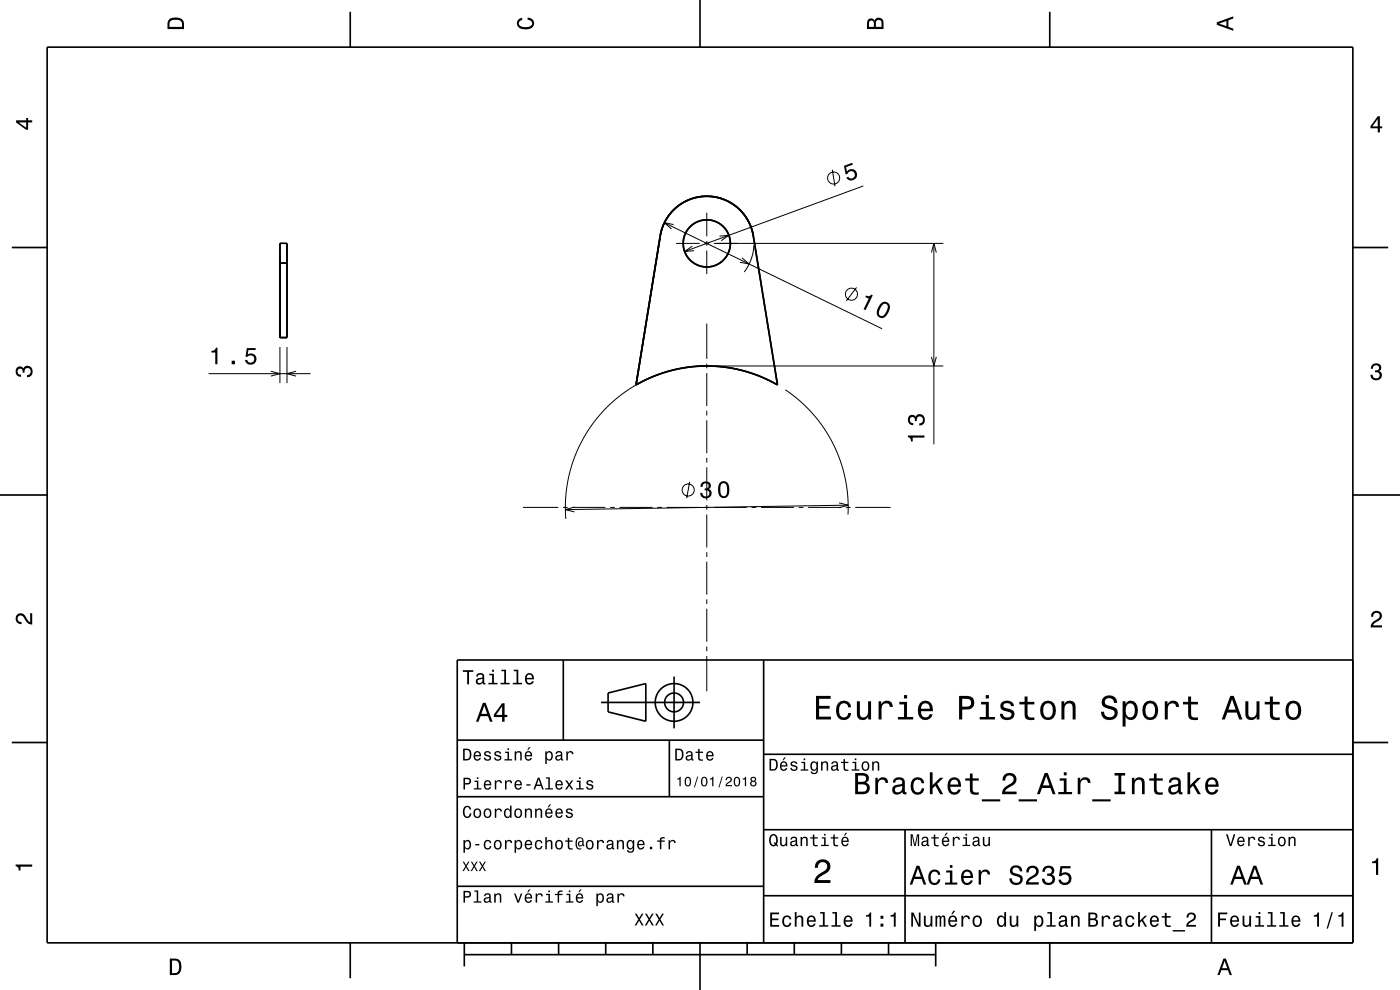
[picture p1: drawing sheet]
<svg xmlns="http://www.w3.org/2000/svg" width="297mm" height="210mm" viewBox="0 0 297 210" stroke-linecap="round" stroke-linejoin="round" font-family="sans-serif">
<g fill="none" stroke="#000" stroke-width=".21">
<path d="M176.6 36l.5 3.5M183.1 39.5l-37.9 13.9M140.9 47.3l46.2 22.4M142.9 47.6l-2-.3 1.6 1.3M143.4 51.6h5M146.9 52.2l-1.7 1.2 2-.2M149.4 51.6h1M149.9 45.1v5M149.9 51.1v1M149.9 53.1v5M151.4 51.6h48.7M152.6 50.1l2-.2-1.6 1.2"/>
<path d="M157.4 54.7l1.5 1.3-1.9-.4M159.9 52a10 10 0 0 1-2 5.7M197.6 53.6l.5-2 .5 2M198.1 51.6v42.7M44.2 79.3h21.7M57.4 78.7l2 .6-2 .5M59.4 73.6v7.7M60.9 73.6v7.7M62.8 78.7l-1.9 .6 1.9 .5M149.9 68.6v7.5M149.9 77.1v1M149.9 79.1v7"/>
<path d="M151.9 77.6h48.2M181.7 61l-2.2 2.8M197.6 75.7l.5 1.9 .5-1.9M149.9 87.1v1M149.9 89.1v7M149.9 97.1v1M149.9 99.1v7M163.2 80.7l-3.7-1.5-4.1-1.1-4.3-.4h-3.7l-4.2 .7-3.4 1-3.6 1.6-3.2 1.9-3.2 2.5-2.4 2.5-2.5 3.1-1.9 3.5-1.5 3.7-1 3.9-.5 4.2v3.8M166.6 82.7l3 2.2 3 3 2.1 2.8 2 3.5 1.5 3.4 1 3.6 .6 4 .1 4M110.9 107.6h7.5M119.4 107.6h1M121.4 107.6h7"/>
<path d="M121.9 107.6l-2 .5 2 .5M129.4 107.6h1M131.4 107.6h7M139.4 107.6h1M141.4 107.6h7M146.3 102.2l-.6 3.5M149.4 107.6h1M149.9 107.1v1M149.9 109.1v7M149.9 117.1v1M149.9 119.1v7M151.4 107.6h7"/>
<path d="M159.4 107.6h1M161.4 107.6h7M169.4 107.6h1M171.4 107.6h7M178 106.7l1.9 .5-1.9 .5M179.4 107.6h1M179.9 107.2l-60 .9M181.4 107.6h7.5M149.9 127.1v1M149.9 129.1v7M149.9 137.1v1M149.9 139.1v7.5"/>
<circle cx="176.9" cy="37.8" r="1.28"/>
<circle cx="180.6" cy="62.4" r="1.28"/>
<circle cx="146" cy="103.9" r="1.28"/>
</g>
<g fill="none" stroke="#000" stroke-width=".35">
<path d="M10 10h277v190h-277zM74.3 2.5v7.5M148.5 0v10M222.7 2.5v7.5M2.5 52.5h7.5M59.4 55.8h1.5M59.4 51.6h1.5v20h-1.5zM142.8 44.6a10 10 0 0 1 17 5.4l5.1 31.6-3.6-1.7-3.5-1.2-4-.8-3.4-.3-4 .2-3.7 .7-4.1 1.3-3.7 1.8 5.2-31.6a10 10 0 0 1 2.7-5.4zM287 52.5h7.5M0 105h10M287 105h10M119.5 140v17"/>
<path d="M162 140v60M287 140h-190v60M2.5 157.5h7.5M97 157h65M127.5 149h21M129 147l8-2v8l-8-2zM142 157v12M143 143.5v11M287 157.5h7.5M97 169h65M162 176h125M162 160h125"/>
<path d="M192 176v24M257 176v24M97 188h65M162 190h125M74.3 200v7.5M98.5 202.5h100M98.5 200v5M108.5 200v2.5M118.5 200v2.5M128.5 200v2.5M138.5 200v2.5M148.5 200v10"/>
<path d="M158.5 200v2.5M168.5 200v2.5M178.5 200v2.5M188.5 200v2.5M198.5 200v5M222.7 200v7.5"/>
<circle cx="149.9" cy="51.6" r="5"/>
<circle cx="143" cy="149" r="2"/>
<circle cx="143" cy="149" r="4"/>
</g>
<g fill="#000">
<path d="M36 4a2.18 2.18 0 0 0-.5 2.2h3.5v-1.2a1.43 1.43 0 0 0-1.7-1.3zM36.3 4.4a2.15 2.15 0 0 1 2.2 .3l.1 1h-2.6v-1z" fill-rule="evenodd"/>
<path d="M109.9 4.2l.9-.4v.4a.7 .7 0 0 0-.7 .5 .7 .7 0 0 0 .3 .8 1.7 1.7 0 0 0 2.5-.5 .9 .9 0 0 0-1-.8v-.5a1.24 1.24 0 0 1 1.4 1.1 1.24 1.24 0 0 1-1 1.4 2.22 2.22 0 0 1-2.5-.7l-.2-.5z" fill-rule="evenodd"/>
<path d="M184.2 4.2l-.3 .7v1.3h3.5v-1.3a.98 .98 0 0 0-.7-1.1 .98 .98 0 0 0-1.2 .6 .84 .84 0 0 0-1.3-.2zM184.5 4.5a.54 .54 0 0 1 .6-.1 .54 .54 0 0 1 .3 .6v.7h-1zM185.9 4.4a.62 .62 0 0 1 .8-.1 .62 .62 0 0 1 .3 .6v.8h-1.2z" fill-rule="evenodd"/>
<path d="M258.1 4.7v.6l3.5 1.2v-.4l-1-.4v-1.4l1-.4v-.4zM258.6 5l1.6-.5v1z" fill-rule="evenodd"/>
<path d="M3.4 25.5v.5l2.1 1.5h.5v-1.5h.8v-.5h-.8v-.5h-.4v.5zM4 26h1.6v1.1z" fill-rule="evenodd"/>
<path d="M179 35.2l1.8-.7 .1 .4-1.4 .6 .2 .9a1.21 1.21 0 0 1 1.8-.1 1.21 1.21 0 0 1-.2 1.8 1.21 1.21 0 0 1-1.8-.4l.5-.2a.8 .8 0 0 0 1.2-.1 .8 .8 0 0 0-.3-1.2 .8 .8 0 0 0-1.1 .7l-.4 .1z" fill-rule="evenodd"/>
<path d="M292.3 24.7l-1.6 2.1v.4h1.6v.9h.4v-.9h.5v-.4h-.5v-2.1zM292.3 25.2v1.6h-1.1z" fill-rule="evenodd"/>
<path d="M44.9 74.4v.4h.8v2.5h.4v-3.6h-.3a.78 .78 0 0 1-.9 .7zM49.1 76.5v.8h.7v-.8zM52.4 73.8l-.3 1.9h.4a.79 .79 0 0 1 1.1-.2 .79 .79 0 0 1 .1 1.2 .79 .79 0 0 1-1.2-.1v-.2h-.5a1.21 1.21 0 0 0 1.5 1 1.21 1.21 0 0 0 .8-1.6 1.21 1.21 0 0 0-1.7-.6l.1-.9h1.5v-.5z" fill-rule="evenodd"/>
<path d="M183.7 62.7l-.1 .3 .7 .4-1.1 2.2 .4 .2 1.6-3.2-.4-.1a.77 .77 0 0 1-1.1 .2zM186.7 64.5a2.29 2.29 0 0 0-.5 2.5 1.13 1.13 0 0 0 1.9-.1 2.31 2.31 0 0 0 .5-2.5 1.14 1.14 0 0 0-1.9 .1zM187.3 64.5a.63 .63 0 0 1 .7 0 .63 .63 0 0 1 .4 .5 2.75 2.75 0 0 1-1.3 2.1l-.6-.3a2.29 2.29 0 0 1 .8-2.3z" fill-rule="evenodd"/>
<path d="M291.1 77.4a1.08 1.08 0 0 1 1.4-.2 1.08 1.08 0 0 1 .4 1.2l-.3 .3a1.06 1.06 0 0 1 .5 1.3 1.06 1.06 0 0 1-1.2 .7 1.1 1.1 0 0 1-1.2-1.2h.5a.71 .71 0 0 0 1 .8 .71 .71 0 0 0 .1-1.3h-.6v-.4a.61 .61 0 0 0 .8-.3 .61 .61 0 0 0-.2-.8 .61 .61 0 0 0-.9 .2l-.1 .5h-.5z" fill-rule="evenodd"/>
<path d="M3.6 78a.86 .86 0 0 1 1.4 .2 1.06 1.06 0 0 1 1.2-.6 1.06 1.06 0 0 1 .7 1.2 1.1 1.1 0 0 1-1.2 1.2v-.4a.71 .71 0 0 0 .8-1 .71 .71 0 0 0-1.3-.1v.6h-.4a.61 .61 0 0 0-.3-.8 .61 .61 0 0 0-.8 .2 .61 .61 0 0 0 .2 .8l.6 .2v.4a1.15 1.15 0 0 1-1.2-.6 1.15 1.15 0 0 1 .3-1.3z" fill-rule="evenodd"/>
<path d="M192.6 92.4v.3a.77 .77 0 0 1 .7 1h.3v-.9h2.5v-.4zM192.8 88.3a1.17 1.17 0 0 0-.1 1.2 1.17 1.17 0 0 0 1.1 .7v-.4a.62 .62 0 0 1-.8-.4 .62 .62 0 0 1 .3-.8 .62 .62 0 0 1 .8 .2v.5h.4a.72 .72 0 0 1 .4-.9 .72 .72 0 0 1 1 .5 .72 .72 0 0 1-.5 .9h-.4v.5a1.18 1.18 0 0 0 1.2-1.5 1.18 1.18 0 0 0-1.8-.6l-.2 .2a.86 .86 0 0 0-1.4-.1z" fill-rule="evenodd"/>
<path d="M148.9 102.4l-.3 .9h.4a.62 .62 0 0 1 .4-.8 .62 .62 0 0 1 .8 .3 .62 .62 0 0 1-.2 .8h-.5v.4a.72 .72 0 0 1 .9 .4 .72 .72 0 0 1-.4 1 .72 .72 0 0 1-.9-.5l-.1-.4-.5 .1a1.18 1.18 0 0 0 1.6 1.1 1.18 1.18 0 0 0 .5-1.8l-.2-.2a.91 .91 0 0 0 .3-1.1 .91 .91 0 0 0-1-.5zM152.6 102.5a2.68 2.68 0 0 0 .4 3.1 1.14 1.14 0 0 0 1.7-1 2.31 2.31 0 0 0-.7-2.4l-.5-.2-.5 .2zM153.2 102.6h.6a2.37 2.37 0 0 1 .1 2.6h-.7a2.38 2.38 0 0 1 0-2.6z" fill-rule="evenodd"/>
<path d="M3.6 130.4a1.22 1.22 0 0 1 2 .7l.4 .6 .4 .3v-1.9h.4v2.4a1.8 1.8 0 0 1-1.7-1.4 .71 .71 0 0 0-.9-.5 .71 .71 0 0 0-.5 .8 .71 .71 0 0 0 .9 .5v.5a1.18 1.18 0 0 1-1.2-.7 1.18 1.18 0 0 1 .2-1.3z" fill-rule="evenodd"/>
<path d="M291.2 129.9a1.18 1.18 0 0 1 1.9 .3 1.18 1.18 0 0 1-1 1.7l-.5 .3-.3 .5h1.9v.4h-2.4a1.8 1.8 0 0 1 1.4-1.8 .71 .71 0 0 0 .5-.8 .71 .71 0 0 0-.9-.5 .71 .71 0 0 0-.5 .8h-.4z" fill-rule="evenodd"/>
<path d="M98.2 158.8v2.5h.9a1.37 1.37 0 0 0 .7-2.2 1.56 1.56 0 0 0-1.6-.3zM98.6 159.1a.98 .98 0 0 1 1.1 .7 .98 .98 0 0 1-.6 1.2h-.5zM100.7 159.6a1.04 1.04 0 0 0-.2 1.2 1.04 1.04 0 0 0 1 .5l.5-.5h-.3l-.4 .3a.54 .54 0 0 1-.5-.7h1.3a.83 .83 0 0 0-.4-.9 .83 .83 0 0 0-1 .1zM100.9 159.7l.2-.1a.47 .47 0 0 1 .5 .1 .47 .47 0 0 1 .1 .5h-.9zM102.9 159.5l-.2 .1a.69 .69 0 0 0 .9 .9l.2 .1a.43 .43 0 0 1-.4 .5 .43 .43 0 0 1-.4-.4h-.3a.74 .74 0 0 0 .9 .7 .74 .74 0 0 0 .5-1l-1-.4a.38 .38 0 0 1 .3-.5 .38 .38 0 0 1 .4 .4h.3a.78 .78 0 0 0-1.2-.4zM105.1 159.5l-.2 .1a.69 .69 0 0 0 .9 .9l.2 .1a.43 .43 0 0 1-.4 .5 .43 .43 0 0 1-.5-.4h-.3a.74 .74 0 0 0 .9 .7 .74 .74 0 0 0 .5-1l-.9-.4a.38 .38 0 0 1 .3-.5 .38 .38 0 0 1 .4 .4h.3a.77 .77 0 0 0-1.2-.4zM107.2 159.4v.3h.5v1.3h-.7v.3h1.6v-.3h-.6v-1.6zM107.7 158.7v.4h.3v-.4zM109.2 159.4v1.9h.3v-1.1a.45 .45 0 0 1 .4-.6 .45 .45 0 0 1 .5 .5v1.2h.3v-1.3a.63 .63 0 0 0-.5-.7 .63 .63 0 0 0-.7 .4v-.3zM112.2 158.5l-.4 .6h.3l.5-.6zM111.5 159.6a1.04 1.04 0 0 0-.2 1.2 1.04 1.04 0 0 0 1.1 .5l.5-.5h-.3l-.5 .3a.54 .54 0 0 1-.5-.7h1.3a.83 .83 0 0 0-.4-.9 .83 .83 0 0 0-1 .1zM111.8 159.7l.1-.1a.48 .48 0 0 1 .5 .1 .48 .48 0 0 1 .2 .5h-1zM115.7 159.4v2.7h.3v-1.1a.66 .66 0 0 0 .7 .4 .66 .66 0 0 0 .5-.6 .91 .91 0 0 0 0-1.1 .91 .91 0 0 0-1-.3l-.2 .3v-.3zM116.1 159.8a.45 .45 0 0 1 .5-.2 .45 .45 0 0 1 .3 .4 .65 .65 0 0 1 .1 .8 .65 .65 0 0 1-.7 .2 .98 .98 0 0 1-.2-1.2zM118.1 159.5l-.2 .4h.3a.39 .39 0 0 1 .4-.3 .39 .39 0 0 1 .3 .5h-.1a.65 .65 0 0 0-1 .4 .65 .65 0 0 0 .6 .9l.6-.3 .1 .2h.4v-.2l-.2-.1v-1.1a.72 .72 0 0 0-.5-.6 .72 .72 0 0 0-.7 .2zM118.2 160.6l.8-.3a.55 .55 0 0 1-.2 .7 .55 .55 0 0 1-.6 0zM120.1 159.4v1.9h.4v-1.1a.47 .47 0 0 1 .2-.6 .47 .47 0 0 1 .6 .2v.2h.4a.64 .64 0 0 0-.5-.7 .64 .64 0 0 0-.8 .4v-.3z" fill-rule="evenodd"/>
<path d="M98.2 142.2v.3h.9v2.7h.4v-2.7h.9v-.3zM101.3 143l-.3 .5h.4a.47 .47 0 0 1 .5-.4 .47 .47 0 0 1 .4 .6l-.2 .1a.84 .84 0 0 0-1 .2 .84 .84 0 0 0 0 1.1 .9 .9 0 0 0 1.3-.2l.1 .2 .5 .1v-.3l-.3-.1v-1.3a.87 .87 0 0 0-1.4-.5zM101.4 144.3l.9-.3a.66 .66 0 0 1-.1 .7 .66 .66 0 0 1-.8 .1zM103.8 142.9v.3h.6v1.6h-.8v.4h2v-.4h-.8v-1.9zM104.4 142.1v.4h.4v-.4zM106.4 142.1v.3h.6v2.4h-.8v.4h1.9v-.4h-.7v-2.7zM109 142.1v.3h.6v2.4h-.8v.4h1.9v-.4h-.7v-2.7zM111.6 143.1a1.32 1.32 0 0 0 .7 2.1 .9 .9 0 0 0 .9-.7h-.3l-.2 .3-.4 .1a.65 .65 0 0 1-.6-.8h1.6a1 1 0 0 0-.4-1.2 1 1 0 0 0-1.3 .2zM111.9 143.3a.57 .57 0 0 1 .7-.1 .57 .57 0 0 1 .3 .6h-1.2z" fill-rule="evenodd"/>
<path d="M102.4 149.1l-1.4 4h.5l.4-1.2h1.6l.4 1.2h.6l-1.5-4zM102.7 149.7l.7 1.7h-1.3zM106.5 149.2l-1.7 2.4v.5h1.7v1h.5v-1h.6v-.5h-.6v-2.4zM106.5 149.9v1.7h-1.3z" fill-rule="evenodd"/>
<path d="M143.2 158.8v2.5h.9a1.37 1.37 0 0 0 .7-2.2 1.56 1.56 0 0 0-1.6-.3zM143.6 159.1a.98 .98 0 0 1 1.1 .7 .98 .98 0 0 1-.6 1.2h-.5zM145.7 159.5l-.2 .4h.3a.39 .39 0 0 1 .5-.3 .39 .39 0 0 1 .3 .5h-.2a.65 .65 0 0 0-.9 .4 .65 .65 0 0 0 .5 .9l.7-.3v.2h.4v-.2l-.1-.1-.1-1.1a.73 .73 0 0 0-.4-.6 .73 .73 0 0 0-.8 .2zM145.8 160.6l.8-.3a.55 .55 0 0 1-.1 .7 .55 .55 0 0 1-.7 0zM148.1 158.9v.5h-.5v.3h.5v1.3a.75 .75 0 0 0 1 .4v-.3a.48 .48 0 0 1-.7-.3v-1.1h.7v-.3h-.7v-.5zM150 159.6a1.04 1.04 0 0 0-.2 1.2 1.04 1.04 0 0 0 1.1 .5l.5-.5h-.4l-.4 .3a.54 .54 0 0 1-.5-.7h1.3a.83 .83 0 0 0-.4-.9 .83 .83 0 0 0-1 .1zM150.3 159.7l.1-.1a.48 .48 0 0 1 .5 .1 .48 .48 0 0 1 .2 .5h-1z" fill-rule="evenodd"/>
<path d="M173.1 147.6v5h3.2v-.6h-2.5v-1.7h2.2v-.6h-2.2v-1.5h2.4v-.6zM177.8 149.2a2.59 2.59 0 0 0 .5 3.4 1.58 1.58 0 0 0 2.3-1.4h-.6a.95 .95 0 0 1-.9 1 .95 .95 0 0 1-1-.9 1.59 1.59 0 0 1 .9-2.1 .85 .85 0 0 1 .9 .8h.7a1.56 1.56 0 0 0-1.1-1.3 1.56 1.56 0 0 0-1.7 .5zM181.8 148.8v2.5a1.27 1.27 0 0 0 .9 1.4 1.27 1.27 0 0 0 1.5-.7v.6h.6v-3.8h-.6v2.2a.92 .92 0 0 1-.6 1.1 .92 .92 0 0 1-1.2-.4v-2.9zM186.4 148.8v3.8h.6v-2.2a.95 .95 0 0 1 .5-1.1 .95 .95 0 0 1 1.2 .3l.1 .4h.6a1.28 1.28 0 0 0-1-1.4 1.28 1.28 0 0 0-1.4 .8v-.6zM190.8 148.9v.5h1v2.7h-1.3v.5h3.2v-.5h-1.3v-3.2zM191.8 147.4v.8h.6v-.8zM195.1 149.2a2.62 2.62 0 0 0 .5 3.4 1.57 1.57 0 0 0 2.2-1.1h-.6l-.3 .5-.5 .2a1.08 1.08 0 0 1-1-1.3h2.5a1.66 1.66 0 0 0-.7-2 1.66 1.66 0 0 0-2.1 .3zM195.6 149.5a.94 .94 0 0 1 1.2-.2 .94 .94 0 0 1 .5 1h-1.9zM203.5 147.6v5h.6v-2.1h.8a1.47 1.47 0 0 0 1.8-1.2 1.47 1.47 0 0 0-1.5-1.7zM204.1 148.2a1.6 1.6 0 0 1 1.8 .5 .86 .86 0 0 1 0 .9 .86 .86 0 0 1-.9 .3h-.9zM208.1 148.9v.5h1v2.7h-1.3v.5h3.3v-.5h-1.3v-3.2zM209.1 147.4v.8h.7v-.8zM212.6 148.9a1.08 1.08 0 0 0-.3 1.2 1.08 1.08 0 0 0 1 .7l1.1 .4a.57 .57 0 0 1 .2 .6 .57 .57 0 0 1-.5 .4 .96 .96 0 0 1-1.4-.8h-.6a1.6 1.6 0 0 0 1.3 1.4 1.6 1.6 0 0 0 1.7-.8 1.13 1.13 0 0 0-1-1.6l-1.1-.3-.2-.4a.87 .87 0 0 1 .9-.5 .87 .87 0 0 1 .8 .6h.6a1.4 1.4 0 0 0-2.1-1.1zM217.4 147.8v1.1h-1.1v.5h1.1v2.6l.2 .4 .4 .3h1.4v-.5a.97 .97 0 0 1-1.4-.5v-2.3h1.4v-.5h-1.4v-1.1zM221.1 149.2a2.56 2.56 0 0 0 .5 3.4 1.72 1.72 0 0 0 1.8-.2 1.72 1.72 0 0 0 .6-1.7 1.7 1.7 0 0 0-.9-1.9 1.7 1.7 0 0 0-2 .4zM221.6 149.6a.96 .96 0 0 1 1-.4 .96 .96 0 0 1 .7 .8 1.59 1.59 0 0 1-1 2.2 1.19 1.19 0 0 1-1-1.5zM225.2 148.8v3.8h.6v-2.2a.97 .97 0 0 1 .5-1.1 .97 .97 0 0 1 1.1 .2l.1 .7v2.4h.7v-2.5a1.27 1.27 0 0 0-.9-1.4 1.27 1.27 0 0 0-1.5 .6v-.5zM234.1 147.9a1.38 1.38 0 0 0-.3 1.5 1.38 1.38 0 0 0 1.3 .9 1.25 1.25 0 0 1 1.4 .9 1.15 1.15 0 0 1-1.3 .9 1.15 1.15 0 0 1-1-1.1h-.7a1.8 1.8 0 0 0 1.7 1.8 1.8 1.8 0 0 0 1.9-1.6 1.46 1.46 0 0 0-1.5-1.4l-.6-.2a.83 .83 0 0 1-.5-1.1 .83 .83 0 0 1 1.2-.3l.5 .5 .1 .4h.7a1.67 1.67 0 0 0-1-1.6 1.67 1.67 0 0 0-1.9 .4zM238.2 148.8v5.3h.6v-2.1a1.32 1.32 0 0 0 1.4 .7 1.32 1.32 0 0 0 1.1-1.1 2.43 2.43 0 0 0-.8-2.8 1.21 1.21 0 0 0-1.7 .5v-.5zM239.1 149.6a.9 .9 0 0 1 .9-.4 .9 .9 0 0 1 .7 .8 1.61 1.61 0 0 1-.9 2.2 1.18 1.18 0 0 1-1-1.5zM242.8 149.2a2.56 2.56 0 0 0 .5 3.4 1.72 1.72 0 0 0 1.8-.2 1.72 1.72 0 0 0 .6-1.7 1.7 1.7 0 0 0-.9-1.9 1.7 1.7 0 0 0-2 .4zM243.3 149.6a.96 .96 0 0 1 1-.4 .96 .96 0 0 1 .7 .8 1.59 1.59 0 0 1-1 2.2 1.19 1.19 0 0 1-1-1.5zM247.1 148.8v3.8h.6v-2.2a.95 .95 0 0 1 .5-1.1 .95 .95 0 0 1 1.2 .3l.1 .4h.6a1.28 1.28 0 0 0-1-1.4 1.28 1.28 0 0 0-1.4 .8v-.6zM252 147.8v1.1h-1v.5h1l.1 2.6 .2 .4 .4 .3h1.4v-.5a.97 .97 0 0 1-1.4-.5v-2.3h1.4v-.5h-1.4v-1.1zM261 147.6l-1.8 5h.6l.6-1.4h2l.5 1.4h.7l-1.9-5zM261.4 148.3l.7 2.2h-1.5zM264.2 148.8v2.5a1.27 1.27 0 0 0 .9 1.4 1.27 1.27 0 0 0 1.5-.7v.6h.6v-3.8h-.6v2.2a.92 .92 0 0 1-.6 1.1 .92 .92 0 0 1-1.1-.4l-.1-2.9zM269.4 147.8v1.1h-1.1v.5h1.1v2.6l.2 .4 .4 .3 .7 .1 .8-.1v-.5a.97 .97 0 0 1-1.4-.5l-.1-2.3h1.5v-.5h-1.5v-1.1zM273.1 149.2a2.56 2.56 0 0 0 .6 3.4 1.72 1.72 0 0 0 1.8-.2 1.72 1.72 0 0 0 .6-1.7 1.7 1.7 0 0 0-.9-1.9 1.7 1.7 0 0 0-2.1 .4zM273.6 149.6a.96 .96 0 0 1 1-.4 .96 .96 0 0 1 .7 .8 1.59 1.59 0 0 1-.9 2.2 1.19 1.19 0 0 1-1.1-1.5z" fill-rule="evenodd"/>
<path d="M98.3 165v2.5h.4v-1.1a.96 .96 0 0 0 1.2-.7 .66 .66 0 0 0-.7-.7zM98.7 165.3h.4a.43 .43 0 0 1 .5 .4 .43 .43 0 0 1-.5 .4h-.4zM100.7 165.6v.3h.5v1.3h-.7v.3h1.6v-.3h-.6v-1.6zM101.2 164.9v.3h.3v-.3zM102.8 165.7a1.04 1.04 0 0 0-.1 1.2 1.04 1.04 0 0 0 1 .6l.5-.6h-.3l-.5 .4a.54 .54 0 0 1-.4-.7h1.2a.83 .83 0 0 0-.3-1 .83 .83 0 0 0-1.1 .1zM103.1 165.9l.1-.1a.47 .47 0 0 1 .5 .1 .47 .47 0 0 1 .2 .4h-.9zM105 165.5v2h.3v-1.1a.47 .47 0 0 1 .2-.6 .47 .47 0 0 1 .6 .2l.1 .1h.3a.64 .64 0 0 0-.5-.6 .64 .64 0 0 0-.7 .4v-.4zM107.1 165.5v2h.3v-1.1a.47 .47 0 0 1 .3-.6 .47 .47 0 0 1 .6 .2v.1h.3a.64 .64 0 0 0-.4-.6 .64 .64 0 0 0-.8 .4v-.4zM109.3 165.7a1.04 1.04 0 0 0-.1 1.2 1.04 1.04 0 0 0 1 .6l.5-.6h-.3l-.4 .4a.54 .54 0 0 1-.5-.7h1.2a.83 .83 0 0 0-.3-1 .83 .83 0 0 0-1.1 .1zM109.6 165.9l.1-.1a.47 .47 0 0 1 .5 .1 .47 .47 0 0 1 .2 .4h-.9zM111.7 166.4v.2h.8v-.2zM114.1 165l-.9 2.5h.3l.3-.8h1l.2 .8h.4l-1-2.5zM114.3 165.3l.3 1.1h-.7zM115.8 164.9v.2h.5v2.1h-.6v.3h1.6v-.3h-.7v-2.3zM118 165.7a1.04 1.04 0 0 0-.2 1.2 1.04 1.04 0 0 0 1.1 .6l.5-.6h-.3l-.5 .4a.54 .54 0 0 1-.5-.7h1.3a.83 .83 0 0 0-.3-1 .83 .83 0 0 0-1.1 .1zM118.3 165.9l.1-.1a.47 .47 0 0 1 .5 .1 .47 .47 0 0 1 .2 .4h-1zM119.9 165.5l.7 1-.7 1h.4l.5-.8 .5 .8h.3l-.6-1 .6-1h-.4l-.4 .7-.5-.7zM122.3 165.6v.3h.5v1.3h-.6v.3h1.6v-.3h-.6v-1.6zM122.8 164.9v.3h.4v-.3zM124.6 165.6l-.2 .2a.68 .68 0 0 0 .9 .9l.2 .1a.43 .43 0 0 1-.4 .5 .43 .43 0 0 1-.5-.4h-.3a.74 .74 0 0 0 1 .7 .74 .74 0 0 0 .4-1.1l-.9-.3a.38 .38 0 0 1 .3-.5 .38 .38 0 0 1 .4 .4l.3-.1a.78 .78 0 0 0-1.2-.4z" fill-rule="evenodd"/>
<path d="M98.3 178.2v2.7h.3v-1a.66 .66 0 0 0 .8 .3 .66 .66 0 0 0 .5-.6 .91 .91 0 0 0 0-1 .91 .91 0 0 0-1-.4l-.3 .3v-.3zM98.8 178.6a.45 .45 0 0 1 .5-.2 .45 .45 0 0 1 .3 .5 .65 .65 0 0 1 0 .7 .65 .65 0 0 1-.7 .3 .98 .98 0 0 1-.1-1.3zM100.8 179v.3h.9v-.3zM102.8 178.4a1.04 1.04 0 0 0-.1 1.2 1.04 1.04 0 0 0 1 .6l.5-.4v-.3h-.3l-.3 .4a.72 .72 0 0 1-.7-.7 .72 .72 0 0 1 .7-.7l.3 .4h.3a.78 .78 0 0 0-.5-.7 .78 .78 0 0 0-.9 .2zM105 178.4a1.04 1.04 0 0 0-.2 1.2 1.04 1.04 0 0 0 1.1 .6 1.04 1.04 0 0 0 .5-1.3 1.04 1.04 0 0 0-1.2-.7zM105.2 178.6a.48 .48 0 0 1 .5-.2 .48 .48 0 0 1 .4 .5 .66 .66 0 0 1 0 .7 .66 .66 0 0 1-.7 .3 .97 .97 0 0 1-.2-1.3zM107.1 178.2v2h.3v-1.2a.47 .47 0 0 1 .3-.5 .47 .47 0 0 1 .6 .2v.1h.3a.64 .64 0 0 0-.4-.6 .64 .64 0 0 0-.8 .3v-.3zM109.2 178.2v2.7h.3v-1a.66 .66 0 0 0 .7 .3 .66 .66 0 0 0 .5-.6 .91 .91 0 0 0 0-1 .91 .91 0 0 0-1-.4l-.2 .3v-.3zM109.6 178.6a.44 .44 0 0 1 .5-.2 .44 .44 0 0 1 .3 .5l.1 .3a.6 .6 0 0 1-.5 .7 .84 .84 0 0 1-.4-1.3zM111.5 178.4a1.04 1.04 0 0 0-.2 1.2 1.04 1.04 0 0 0 1.1 .6l.5-.6h-.3l-.5 .3a.54 .54 0 0 1-.5-.6h1.3a.83 .83 0 0 0-.4-1 .83 .83 0 0 0-1 .1zM111.8 178.6l.1-.1a.48 .48 0 0 1 .5 0 .48 .48 0 0 1 .2 .5h-1zM113.7 178.4a1.04 1.04 0 0 0-.2 1.2 1.04 1.04 0 0 0 1.1 .6l.4-.4 .1-.3h-.3l-.3 .4a.72 .72 0 0 1-.7-.7 .72 .72 0 0 1 .7-.7l.3 .4h.3a.78 .78 0 0 0-.6-.7 .78 .78 0 0 0-.8 .2zM115.7 177.6v2.6h.3v-1.2a.45 .45 0 0 1 .3-.5 .45 .45 0 0 1 .6 .2v1.5h.3v-1.3a.63 .63 0 0 0-.4-.7 .63 .63 0 0 0-.8 .3v-.9zM118 178.4a1.04 1.04 0 0 0-.2 1.2 1.04 1.04 0 0 0 1.1 .6 1.04 1.04 0 0 0 .5-1.3 1.04 1.04 0 0 0-1.2-.7zM118.2 178.6a.48 .48 0 0 1 .5-.2 .48 .48 0 0 1 .4 .5 .66 .66 0 0 1 0 .7 .66 .66 0 0 1-.7 .3 .98 .98 0 0 1-.2-1.3zM120.4 177.7v.6h-.5v.3h.5l.1 1.2a.75 .75 0 0 0 1 .4v-.3a.49 .49 0 0 1-.7-.2v-1.1h.7v-.3h-.7v-.6zM122.5 177.8a1.87 1.87 0 0 0 .1 2.3l.7 .1v-.3a.61 .61 0 0 1-.9-.5 1.2 1.2 0 0 1 .6-1.6l.4 .1 .1 .4a.7 .7 0 0 0-.8 .4 .7 .7 0 0 0 .2 .8h.4l.3-.2v.2h.4l-.2-.3a1.2 1.2 0 0 0-.8-1.6zM122.9 178.7l.6-.2-.1 .7-.5 .1zM124.5 178.4a1.04 1.04 0 0 0-.2 1.2 1.04 1.04 0 0 0 1.2 .6 1.04 1.04 0 0 0 .4-1.3 1.04 1.04 0 0 0-1.1-.7zM124.7 178.6a.48 .48 0 0 1 .5-.2 .48 .48 0 0 1 .4 .5 .66 .66 0 0 1 0 .7 .66 .66 0 0 1-.7 .3 .98 .98 0 0 1-.2-1.3zM126.7 178.2v2h.3v-1.2a.47 .47 0 0 1 .2-.5 .47 .47 0 0 1 .6 .2v.1h.4a.64 .64 0 0 0-.5-.6 .64 .64 0 0 0-.8 .3v-.3zM128.9 178.3l-.2 .5h.3a.39 .39 0 0 1 .5-.4 .39 .39 0 0 1 .3 .6h-.2a.65 .65 0 0 0-.9 .4 .65 .65 0 0 0 .5 .8l.6-.3 .1 .2 .4 .1v-.3h-.2v-1.2a.72 .72 0 0 0-.5-.6 .72 .72 0 0 0-.7 .2zM129 179.4l.8-.2a.55 .55 0 0 1-.1 .6 .55 .55 0 0 1-.7 .1zM130.9 178.2v2h.3v-1.2a.45 .45 0 0 1 .3-.5 .45 .45 0 0 1 .5 .2l.1 1.5h.3v-1.3a.63 .63 0 0 0-.5-.7 .63 .63 0 0 0-.7 .3v-.3zM133.1 178.4a1.06 1.06 0 0 0-.2 1.1 1.06 1.06 0 0 0 .9 .7l.4-.3a.52 .52 0 0 1-.2 .7 .52 .52 0 0 1-.7-.3h-.3a.78 .78 0 0 0 .9 .6 .78 .78 0 0 0 .6-.8v-1.9h-.3v.3l-.2-.3a.65 .65 0 0 0-.9 .2zM133.4 178.6a.45 .45 0 0 1 .5-.2 .45 .45 0 0 1 .3 .5 .65 .65 0 0 1 0 .7 .65 .65 0 0 1-.7 .3l-.2-.4zM135.4 178.4a1.04 1.04 0 0 0-.2 1.2 1.04 1.04 0 0 0 1 .6l.5-.6h-.3l-.4 .3a.54 .54 0 0 1-.5-.6h1.3a.83 .83 0 0 0-.4-1 .83 .83 0 0 0-1 .1zM135.6 178.6l.2-.1a.48 .48 0 0 1 .5 0 .48 .48 0 0 1 .1 .5h-.9zM137.9 179.6v.6h.5v-.6zM139.4 178.3v.3h.6v1.6h.3v-1.6h.7v-.3h-.7v-.3l.7-.1v-.3a.68 .68 0 0 0-.7 0 .68 .68 0 0 0-.3 .7zM141.8 178.2v2h.3v-1.2a.47 .47 0 0 1 .3-.5 .47 .47 0 0 1 .6 .2v.1h.3a.64 .64 0 0 0-.5-.6 .64 .64 0 0 0-.7 .3v-.3z" fill-rule="evenodd"/>
<path d="M98.4 171.2a1.45 1.45 0 0 0 .7 2.3 .94 .94 0 0 0 .9-1h-.3a.59 .59 0 0 1-.8 .7 1.31 1.31 0 0 1 .2-2l.3 .1 .2 .4h.4a.85 .85 0 0 0-.6-.8 .85 .85 0 0 0-1 .3zM100.6 171.7a1.04 1.04 0 0 0-.1 1.3 1.04 1.04 0 0 0 1.1 .5 1.04 1.04 0 0 0 .5-1.3 1.04 1.04 0 0 0-1.2-.7zM100.9 171.9a.48 .48 0 0 1 .5-.1 .48 .48 0 0 1 .3 .4 .66 .66 0 0 1 0 .7 .66 .66 0 0 1-.7 .3 .98 .98 0 0 1-.1-1.3zM102.8 171.7a1.04 1.04 0 0 0-.2 1.3 1.04 1.04 0 0 0 1.2 .5 1.04 1.04 0 0 0 .5-1.3 1.04 1.04 0 0 0-1.2-.7zM103 171.9a.48 .48 0 0 1 .5-.1 .48 .48 0 0 1 .4 .4 .66 .66 0 0 1 0 .7 .66 .66 0 0 1-.7 .3 .97 .97 0 0 1-.2-1.3zM105 171.5v2h.3v-1.1a.47 .47 0 0 1 .2-.6 .47 .47 0 0 1 .6 .2l.1 .1h.3a.64 .64 0 0 0-.5-.6 .64 .64 0 0 0-.7 .4v-.4zM107.1 171.7a1.06 1.06 0 0 0-.2 1.2 1.06 1.06 0 0 0 .9 .6l.4-.3v.3h.3v-2.6h-.3v.9a.63 .63 0 0 0-1.1-.1zM107.4 171.9a.44 .44 0 0 1 .4-.1 .44 .44 0 0 1 .4 .4 .65 .65 0 0 1 0 .7 .65 .65 0 0 1-.7 .3l-.2-.4zM109.3 171.7a1.04 1.04 0 0 0-.1 1.3 1.04 1.04 0 0 0 1.1 .5 1.04 1.04 0 0 0 .5-1.3 1.04 1.04 0 0 0-1.2-.7zM109.5 171.9a.48 .48 0 0 1 .6-.1 .48 .48 0 0 1 .3 .4 .66 .66 0 0 1 0 .7 .66 .66 0 0 1-.7 .3 .98 .98 0 0 1-.2-1.3zM111.4 171.5v2h.3v-1.1a.45 .45 0 0 1 .3-.7 .45 .45 0 0 1 .5 .6v1.2h.4v-1.3a.63 .63 0 0 0-.5-.7 .63 .63 0 0 0-.7 .3v-.3zM113.5 171.5v2h.3v-1.1a.45 .45 0 0 1 .3-.6 .45 .45 0 0 1 .6 .2v1.5h.3v-1.3a.63 .63 0 0 0-.4-.7 .63 .63 0 0 0-.8 .3v-.3zM116.5 170.7l-.3 .6h.2l.5-.6zM115.9 171.7a1.04 1.04 0 0 0-.2 1.2 1.04 1.04 0 0 0 1 .6l.5-.6h-.3l-.4 .4a.54 .54 0 0 1-.5-.7h1.2a.83 .83 0 0 0-.3-1 .83 .83 0 0 0-1 .1zM116.1 171.9l.2-.1a.47 .47 0 0 1 .4 .1 .47 .47 0 0 1 .2 .4h-.9zM118 171.7a1.04 1.04 0 0 0-.2 1.2 1.04 1.04 0 0 0 1.1 .6l.5-.6h-.3l-.5 .4a.53 .53 0 0 1-.5-.7h1.3a.83 .83 0 0 0-.3-1 .83 .83 0 0 0-1.1 .1zM118.3 171.9l.1-.1a.47 .47 0 0 1 .5 .1 .47 .47 0 0 1 .2 .4h-1zM120.2 171.6l-.1 .2a.69 .69 0 0 0 .8 .9l.3 .1a.43 .43 0 0 1-.4 .5 .43 .43 0 0 1-.5-.4h-.3a.74 .74 0 0 0 .9 .7 .74 .74 0 0 0 .5-1.1l-1-.3a.38 .38 0 0 1 .3-.5 .38 .38 0 0 1 .5 .3h.3a.77 .77 0 0 0-1.3-.4z" fill-rule="evenodd"/>
<path d="M143.7 165.1v.3h.4v1.4h.3v-2zM145.4 165a1.16 1.16 0 0 0 .5 1.8 1.16 1.16 0 0 0 .5-1.8 .63 .63 0 0 0-1 0zM145.7 165.1l.2-.1a.98 .98 0 0 1 0 1.6l-.2-.1-.2-.3v-.7zM147.9 164.7l-.7 2.3h.2l.7-2.3zM148.9 165a1.15 1.15 0 0 0 .5 1.8 1.16 1.16 0 0 0 .5-1.8 .63 .63 0 0 0-1 0zM149.2 165.1l.2-.1a.98 .98 0 0 1 0 1.6l-.2-.1-.2-.3v-.7zM150.6 165.1v.3h.5v1.4h.2v-2zM153.1 164.7l-.7 2.3h.2l.7-2.3zM154.1 164.9l-.2 .6h.3a.4 .4 0 0 1 .3-.5 .4 .4 0 0 1 .5 .3 .4 .4 0 0 1-.3 .5l-.2 .1a.93 .93 0 0 0-.6 .9h1.4v-.3h-1.1l.5-.4a.67 .67 0 0 0 .5-1 .67 .67 0 0 0-1.1-.2zM155.8 165a1.15 1.15 0 0 0 .5 1.8 1.16 1.16 0 0 0 .5-1.8 .63 .63 0 0 0-1 0zM156.1 165.1l.2-.1a.98 .98 0 0 1 0 1.6l-.2-.1-.2-.3v-.7zM157.6 165.1v.3h.4v1.4h.3v-2zM159.4 164.9l-.2 .5 .2 .3a.62 .62 0 0 0-.1 .9 .62 .62 0 0 0 1 0 .62 .62 0 0 0-.1-.9 .57 .57 0 0 0 0-.9 .57 .57 0 0 0-.8 .1zM159.4 166.2a.41 .41 0 0 1 .8 0 .41 .41 0 0 1-.8 0zM159.5 165.3a.34 .34 0 0 1 .6 0 .34 .34 0 0 1-.6 0z" fill-rule="evenodd"/>
<path d="M163.2 161v2.5h.9a1.37 1.37 0 0 0 .7-2.2 1.58 1.58 0 0 0-1.6-.3zM163.6 161.3a.98 .98 0 0 1 1.1 .7 .98 .98 0 0 1-.6 1.2h-.5zM166.4 160.7l-.4 .6h.2l.5-.6zM165.7 161.7a1.04 1.04 0 0 0-.2 1.2 1.04 1.04 0 0 0 1 .6l.5-.6h-.3l-.4 .4a.54 .54 0 0 1-.5-.7h1.3a.83 .83 0 0 0-.4-1 .83 .83 0 0 0-1 .1zM165.9 161.9l.2-.1a.48 .48 0 0 1 .5 .1 .48 .48 0 0 1 .1 .4h-.9zM167.9 161.6l-.2 .2a.68 .68 0 0 0 .9 .9l.2 .1a.43 .43 0 0 1-.4 .5 .43 .43 0 0 1-.4-.4h-.3a.74 .74 0 0 0 .9 .7 .74 .74 0 0 0 .5-1.1l-1-.3a.38 .38 0 0 1 .3-.5 .38 .38 0 0 1 .4 .4l.3-.1a.78 .78 0 0 0-1.2-.4zM170 161.6v.3h.5v1.3h-.7v.3h1.7v-.3h-.7v-1.6zM170.5 160.9v.3h.3v-.3zM172.1 161.7a1.06 1.06 0 0 0-.2 1.2 1.06 1.06 0 0 0 .9 .6l.4-.3a.52 .52 0 0 1-.2 .7 .52 .52 0 0 1-.7-.3h-.3a.78 .78 0 0 0 .9 .6 .78 .78 0 0 0 .6-.8v-1.9h-.3v.4l-.2-.3a.64 .64 0 0 0-.9 .1zM172.4 161.9a.45 .45 0 0 1 .4-.1 .45 .45 0 0 1 .4 .4 .65 .65 0 0 1 0 .7 .65 .65 0 0 1-.7 .3l-.2-.4zM174.2 161.5v2h.3v-1.1a.45 .45 0 0 1 .3-.6 .45 .45 0 0 1 .5 .2l.1 1.5h.3v-1.3a.63 .63 0 0 0-.5-.7 .63 .63 0 0 0-.7 .3v-.3zM176.6 161.6l-.2 .5h.3a.39 .39 0 0 1 .4-.4 .39 .39 0 0 1 .3 .6h-.1a.65 .65 0 0 0-1 .4 .65 .65 0 0 0 .6 .8l.6-.3 .1 .2 .4 .1-.2-.4v-1a.73 .73 0 0 0-1.2-.5zM176.7 162.7l.8-.2a.55 .55 0 0 1-.2 .6 .55 .55 0 0 1-.6 .1zM178.9 161v.6h-.5v.3h.5l.1 1.3a.75 .75 0 0 0 1 .3v-.3a.48 .48 0 0 1-.7-.2v-1.1h.7v-.3h-.7v-.6zM180.8 161.6v.3h.5v1.3h-.6v.3h1.6v-.3h-.6v-1.6zM181.3 160.9v.3h.4v-.3zM183 161.7a1.04 1.04 0 0 0-.2 1.3 1.04 1.04 0 0 0 1.2 .5 1.04 1.04 0 0 0 .4-1.3 1.04 1.04 0 0 0-1.2-.7zM183.2 161.9a.48 .48 0 0 1 .5-.1 .48 .48 0 0 1 .4 .4 .66 .66 0 0 1 0 .7 .66 .66 0 0 1-.7 .3 .98 .98 0 0 1-.2-1.3zM185 161.5v2h.3v-1.1a.45 .45 0 0 1 .3-.6 .45 .45 0 0 1 .6 .2v1.5h.3v-1.3a.63 .63 0 0 0-.4-.7 .63 .63 0 0 0-.8 .3v-.3z" fill-rule="evenodd"/>
<path d="M163.4 177.2a1.45 1.45 0 0 0 .7 2.3l.5-.2 .3 .3 .2-.2-.3-.3a1.53 1.53 0 0 0-.5-2.2l-.6 .1zM163.8 177.3l.3-.1a1.21 1.21 0 0 1 .5 1.7l-.3-.3-.2 .2 .3 .3a.45 .45 0 0 1-.7-.1 1.62 1.62 0 0 1 .1-1.7zM165.5 177.5v1.3a.63 .63 0 0 0 .4 .7 .63 .63 0 0 0 .8-.3v.3h.3v-2h-.3v1.2a.46 .46 0 0 1-.3 .5 .46 .46 0 0 1-.6-.2v-1.5zM167.9 177.6l-.2 .5h.3a.39 .39 0 0 1 .5-.4 .39 .39 0 0 1 .2 .6h-.1a.65 .65 0 0 0-.9 .4 .65 .65 0 0 0 .5 .8l.6-.3 .1 .2 .4 .1v-.3h-.2v-1.1a.73 .73 0 0 0-1.2-.5zM168 178.7l.8-.2a.55 .55 0 0 1-.2 .6 .55 .55 0 0 1-.6 .1zM169.8 177.5v2h.4v-1.1a.45 .45 0 0 1 .2-.6 .45 .45 0 0 1 .6 .2v1.5h.3v-1.3a.63 .63 0 0 0-.4-.7 .63 .63 0 0 0-.8 .3v-.3zM172.4 177v.6h-.5v.3h.5l.1 1.3a.75 .75 0 0 0 1 .3v-.3a.49 .49 0 0 1-.7-.2v-1.1h.7v-.3h-.7v-.6zM174.3 177.6v.3h.5v1.3h-.6v.3h1.6v-.3h-.6v-1.6zM174.8 176.9v.3h.4v-.3zM176.8 177v.6h-.6v.3h.6v1.3a.74 .74 0 0 0 1 .3v-.3a.49 .49 0 0 1-.7-.2v-1.1h.7v-.3h-.7v-.6zM179.4 176.7l-.4 .6h.2l.5-.6zM178.7 177.7a1.04 1.04 0 0 0-.2 1.2 1.04 1.04 0 0 0 1 .6l.5-.6h-.3l-.4 .4a.54 .54 0 0 1-.5-.7h1.3a.83 .83 0 0 0-.4-1 .83 .83 0 0 0-1 .1zM178.9 177.9l.2-.1a.48 .48 0 0 1 .5 .1 .48 .48 0 0 1 .1 .4h-.9z" fill-rule="evenodd"/>
<path d="M181.4 164v4.5h1.7a1.26 1.26 0 0 0 1.4-1 1.26 1.26 0 0 0-.8-1.5 1.1 1.1 0 0 0 .6-1.3 1.1 1.1 0 0 0-1.3-.7zM182 164.5h1a.68 .68 0 0 1 .7 .7 .68 .68 0 0 1-.8 .6h-.9zM182 166.4h1a.78 .78 0 0 1 .9 .7 .78 .78 0 0 1-.9 .8h-1zM185.7 165v3.5h.6v-2a.85 .85 0 0 1 .4-1 .85 .85 0 0 1 1.1 .3v.3h.6a1.15 1.15 0 0 0-.9-1.2 1.15 1.15 0 0 0-1.3 .7v-.6zM189.8 165.2l-.4 .8h.5a.71 .71 0 0 1 .9-.7 .71 .71 0 0 1 .5 1l-.3 .1a1.46 1.46 0 0 0-1.7 1.2 .93 .93 0 0 0 1 1l.6-.2 .5-.4 .2 .4 .7 .1v-.5h-.3v-2.1a1.31 1.31 0 0 0-2.2-.7zM190 167.1l1.4-.4a.99 .99 0 0 1-.3 1.1 .99 .99 0 0 1-1.1 .1l-.2-.4zM193.6 165.4a1.97 1.97 0 0 0 1.1 3.2 1.36 1.36 0 0 0 1.4-1.4h-.6a.86 .86 0 0 1-.8 .9 .86 .86 0 0 1-.9-.8 1.43 1.43 0 0 1 .9-1.9 .77 .77 0 0 1 .8 .7h.6a1.41 1.41 0 0 0-1-1.2 1.41 1.41 0 0 0-1.5 .5zM197.3 163.8v4.7h.5v-1.3l.6-.5 1.1 1.8h.6l-1.3-2.2 1.3-1.3h-.7l-1.6 1.6v-2.8zM201.4 165.4a1.99 1.99 0 0 0 1 3.2 1.37 1.37 0 0 0 1.4-1.1h-.5l-.3 .4-.5 .2a.97 .97 0 0 1-.9-1.2h2.3a1.5 1.5 0 0 0-.7-1.8 1.5 1.5 0 0 0-1.8 .3zM201.8 165.6a.85 .85 0 0 1 1.1-.1 .85 .85 0 0 1 .4 .9h-1.7zM205.8 164.1v1h-1v.5h1v2.3l.2 .4 .3 .2 1.3 .1v-.5a.88 .88 0 0 1-1.2-.5l-.1-2h1.3v-.5h-1.3v-1zM208.3 169.5v.5h3.9v-.5zM213.1 164.4l-.3 .4-.1 .8h.6a.91 .91 0 0 1 .6-1.1 .91 .91 0 0 1 1.1 .6 .91 .91 0 0 1-.6 1.1 2.31 2.31 0 0 0-1.8 2.3h3.1v-.6h-2.5a2.21 2.21 0 0 1 1.5-1.2 1.47 1.47 0 0 0 .7-2.2 1.47 1.47 0 0 0-2.3-.1zM216.1 169.5v.5h3.9v-.5zM221.6 164l-1.6 4.5h.6l.5-1.4h1.7l.5 1.4h.6l-1.6-4.5zM222 164.6l.6 2h-1.3zM224.8 165.1v.5h.9v2.4h-1.2v.5h2.9v-.5h-1.1v-2.9zM225.7 163.8v.7h.6v-.7zM228.6 165v3.5h.6v-2a.85 .85 0 0 1 .5-1 .85 .85 0 0 1 1 .3l.1 .3h.6a1.15 1.15 0 0 0-.9-1.2 1.15 1.15 0 0 0-1.3 .7v-.6zM231.7 169.5v.5h3.9v-.5zM236.4 164v.5h.9v3.4h-.9v.6h2.3v-.6h-.8v-3.4h.8v-.5zM240.1 165v3.5h.6v-2a.82 .82 0 0 1 .5-1 .82 .82 0 0 1 1 .4l.1 2.6h.5v-2.3a1.14 1.14 0 0 0-.8-1.3 1.14 1.14 0 0 0-1.3 .6v-.5zM244.8 164.1v1h-1v.5h1v2.3l.2 .4 .4 .2 1.3 .1v-.5a.88 .88 0 0 1-1.3-.5v-2h1.3v-.5h-1.3v-1zM248.3 165.2l-.3 .8h.5a.71 .71 0 0 1 .8-.7 .71 .71 0 0 1 .5 1l-.2 .1a1.47 1.47 0 0 0-1.8 1.2 .94 .94 0 0 0 1.1 1l.6-.2 .5-.4 .1 .4 .8 .1v-.5h-.4v-2.1a1.31 1.31 0 0 0-2.2-.7zM248.5 167.1l1.4-.4a.99 .99 0 0 1-.2 1.1 .99 .99 0 0 1-1.2 .1l-.1-.4zM251.9 163.8v4.7h.6v-1.3l.6-.5 1 1.8h.6l-1.2-2.2 1.3-1.3h-.7l-1.6 1.6v-2.8zM256 165.4a1.98 1.98 0 0 0 1.1 3.2 1.37 1.37 0 0 0 1.4-1.1h-.6l-.3 .4-.5 .2a.97 .97 0 0 1-.9-1.2h2.3a1.5 1.5 0 0 0-.6-1.8 1.5 1.5 0 0 0-1.9 .3zM256.5 165.6a.85 .85 0 0 1 1-.1 .85 .85 0 0 1 .4 .9h-1.7z" fill-rule="evenodd"/>
<path d="M193.2 177v2.5h.3v-2.3l.4 2.3h.3l.5-2.3v2.3h.3v-2.5h-.5l-.4 2.2-.5-2.2zM195.7 177.6l-.2 .5h.3a.39 .39 0 0 1 .5-.4 .39 .39 0 0 1 .3 .6h-.2a.65 .65 0 0 0-.9 .4 .65 .65 0 0 0 .5 .8l.7-.3v.2l.4 .1v-.3h-.1l-.1-1.1a.73 .73 0 0 0-1.2-.5zM195.8 178.7l.8-.2a.55 .55 0 0 1-.1 .6 .55 .55 0 0 1-.7 .1zM198.1 177v.6h-.5v.3h.5v1.3a.74 .74 0 0 0 1 .3v-.3a.49 .49 0 0 1-.7-.2v-1.1h.7v-.3h-.7v-.6zM200.7 176.7l-.4 .6h.3l.5-.6zM200 177.7a1.04 1.04 0 0 0-.2 1.2 1.04 1.04 0 0 0 1.1 .6l.5-.6h-.4l-.4 .4a.54 .54 0 0 1-.5-.7h1.3a.83 .83 0 0 0-.4-1 .83 .83 0 0 0-1 .1zM200.3 177.9l.1-.1a.48 .48 0 0 1 .5 .1 .48 .48 0 0 1 .2 .4h-1zM202.1 177.5v2h.3v-1.1a.47 .47 0 0 1 .3-.6 .47 .47 0 0 1 .6 .2v.1h.3a.64 .64 0 0 0-.4-.6 .64 .64 0 0 0-.8 .4v-.4zM204.3 177.6v.3h.5v1.3h-.6v.3h1.6v-.3h-.6v-1.6zM204.8 176.9v.3h.4v-.3zM206.6 177.6l-.2 .5h.3a.39 .39 0 0 1 .4-.4 .39 .39 0 0 1 .3 .6h-.1a.65 .65 0 0 0-1 .4 .65 .65 0 0 0 .6 .8l.6-.3 .1 .2 .4 .1v-.3h-.2v-1.1a.72 .72 0 0 0-.5-.6 .72 .72 0 0 0-.7 .1zM206.7 178.7l.8-.2a.55 .55 0 0 1-.2 .6 .55 .55 0 0 1-.6 .1zM208.5 177.5v1.3a.63 .63 0 0 0 .5 .7 .63 .63 0 0 0 .7-.3v.3h.3v-2h-.3v1.2a.46 .46 0 0 1-.3 .5 .46 .46 0 0 1-.6-.2v-1.5z" fill-rule="evenodd"/>
<path d="M260.1 177l.8 2.5h.4l.8-2.5h-.4l-.6 2.1-.7-2.1zM262.7 177.7a1.04 1.04 0 0 0-.2 1.2 1.04 1.04 0 0 0 1 .6l.5-.6h-.3l-.4 .4a.54 .54 0 0 1-.5-.7h1.3a.83 .83 0 0 0-.4-1 .83 .83 0 0 0-1 .1zM262.9 177.9l.2-.1a.48 .48 0 0 1 .5 .1 .48 .48 0 0 1 .1 .4h-.9zM264.8 177.5v2h.3v-1.1a.47 .47 0 0 1 .3-.6 .47 .47 0 0 1 .6 .2v.1h.3a.64 .64 0 0 0-.5-.6 .64 .64 0 0 0-.7 .4v-.4zM267 177.6l-.1 .2a.69 .69 0 0 0 .9 .9l.2 .1a.43 .43 0 0 1-.4 .5 .43 .43 0 0 1-.5-.4h-.3a.74 .74 0 0 0 .9 .7 .74 .74 0 0 0 .5-1.1l-.9-.3a.38 .38 0 0 1 .3-.5 .38 .38 0 0 1 .4 .4l.3-.1a.78 .78 0 0 0-1.3-.4zM269.2 177.6v.3h.5v1.3h-.7v.3h1.6v-.3h-.6v-1.6zM269.7 176.9v.3h.3v-.3zM271.3 177.7a1.04 1.04 0 0 0-.1 1.3 1.04 1.04 0 0 0 1.1 .5 1.04 1.04 0 0 0 .5-1.3 1.04 1.04 0 0 0-1.2-.7zM271.5 177.9a.48 .48 0 0 1 .6-.1 .48 .48 0 0 1 .3 .4 .67 .67 0 0 1 0 .7 .67 .67 0 0 1-.7 .3 .98 .98 0 0 1-.2-1.3zM273.3 177.5v2h.4v-1.1a.45 .45 0 0 1 .3-.7 .45 .45 0 0 1 .5 .6v1.2h.4v-1.3a.63 .63 0 0 0-.5-.7 .63 .63 0 0 0-.7 .3v-.3z" fill-rule="evenodd"/>
<path d="M3.3 183.4h3.5v.4h-2.5v.9h-.3a.77 .77 0 0 0-.7-1z" fill-rule="evenodd"/>
<path d="M98.1 182.8l.6 1-.6 1h.3l.5-.8 .4 .8h.3l-.6-1.1 .6-.9h-.3l-.4 .7-.5-.7zM99.9 182.8l.6 1-.7 1h.3l.5-.8 .5 .8h.3l-.7-1.1 .6-.9h-.3l-.4 .7-.4-.7zM101.6 182.8l.6 1-.6 1h.3l.4-.8 .5 .8h.3l-.6-1.1 .6-.9h-.3l-.5 .7-.4-.7z" fill-rule="evenodd"/>
<path d="M98.3 189v2.5h.4v-1.1a.96 .96 0 0 0 1.2-.7 .67 .67 0 0 0-.7-.7zM98.7 189.3h.4a.43 .43 0 0 1 .5 .4 .43 .43 0 0 1-.5 .4h-.4zM100.6 188.9v.3h.5v2h-.6v.3h1.6v-.3h-.6v-2.3zM102.9 189.6l-.2 .5h.3a.39 .39 0 0 1 .5-.4 .39 .39 0 0 1 .2 .6h-.1a.65 .65 0 0 0-.9 .4 .65 .65 0 0 0 .5 .8l.6-.3 .1 .2 .4 .1v-.3h-.2v-1.1a.73 .73 0 0 0-1.2-.5zM103 190.7l.8-.2a.55 .55 0 0 1-.2 .6 .55 .55 0 0 1-.6 .1zM104.8 189.5v2h.4v-1.1a.45 .45 0 0 1 .2-.6 .45 .45 0 0 1 .6 .2v1.5h.3v-1.3a.63 .63 0 0 0-.4-.7 .63 .63 0 0 0-.8 .3v-.3zM109 189.5l.8 2h.3l.7-2h-.3l-.6 1.6-.5-1.6zM112.2 188.7l-.4 .6h.3l.5-.6zM111.5 189.7a1.04 1.04 0 0 0-.2 1.2 1.04 1.04 0 0 0 1.1 .6l.5-.6h-.3l-.5 .4a.54 .54 0 0 1-.5-.7h1.3a.83 .83 0 0 0-.4-1 .83 .83 0 0 0-1 .1zM111.8 189.9l.1-.1a.48 .48 0 0 1 .5 .1 .48 .48 0 0 1 .2 .4h-1zM113.6 189.5v2h.4v-1.1a.47 .47 0 0 1 .2-.6 .47 .47 0 0 1 .6 .2v.1h.4a.64 .64 0 0 0-.5-.6 .64 .64 0 0 0-.8 .4v-.4zM115.8 189.6v.3h.5v1.3h-.6v.3h1.6v-.3h-.6v-1.6zM116.3 188.9v.3h.4v-.3zM117.7 189.6v.3h.6v1.6h.3v-1.6h.7v-.3h-.7v-.3l.7-.1v-.3a.68 .68 0 0 0-.7 0 .68 .68 0 0 0-.3 .7zM120.2 189.6v.3h.5v1.3h-.7v.3h1.6v-.3h-.6v-1.6zM120.7 188.9v.3h.3v-.3zM123 188.7l-.3 .6h.2l.5-.6zM122.4 189.7a1.04 1.04 0 0 0-.2 1.2 1.04 1.04 0 0 0 1 .6l.5-.6h-.3l-.4 .4a.54 .54 0 0 1-.5-.7h1.2a.83 .83 0 0 0-.3-1 .83 .83 0 0 0-1 .1zM122.6 189.9l.2-.1a.48 .48 0 0 1 .5 .1 .48 .48 0 0 1 .1 .4h-.9zM126.5 189.5v2.7h.3v-1a.66 .66 0 0 0 .7 .3 .66 .66 0 0 0 .6-.6 .91 .91 0 0 0 0-1 .91 .91 0 0 0-1-.3l-.3 .2v-.3zM127 189.9a.45 .45 0 0 1 .5-.1 .45 .45 0 0 1 .3 .4v.3a.6 .6 0 0 1-.5 .8 .85 .85 0 0 1-.3-1.4zM128.9 189.6l-.2 .5h.3a.39 .39 0 0 1 .5-.4 .39 .39 0 0 1 .3 .6h-.2a.65 .65 0 0 0-.9 .4 .65 .65 0 0 0 .5 .8l.6-.3 .1 .2 .4 .1v-.3h-.2v-1.1a.73 .73 0 0 0-1.2-.5zM129 190.7l.8-.2a.55 .55 0 0 1-.1 .6 .55 .55 0 0 1-.7 .1zM131 189.5v2h.3v-1.1a.47 .47 0 0 1 .3-.6 .47 .47 0 0 1 .6 .2v.1h.3a.64 .64 0 0 0-.5-.6 .64 .64 0 0 0-.7 .4v-.4z" fill-rule="evenodd"/>
<path d="M134.7 193.8l.7 1.2-.8 1.3h.4l.6-1 .6 1h.3l-.7-1.3 .7-1.2h-.4l-.5 .9-.6-.9zM136.8 193.8l.8 1.2-.8 1.3h.4l.5-1 .6 1h.4l-.8-1.3 .8-1.2h-.4l-.5 .9-.6-.9zM139 193.8l.7 1.2-.7 1.3h.3l.6-1 .6 1h.4l-.8-1.3 .7-1.2h-.3l-.6 .9-.5-.9z" fill-rule="evenodd"/>
<path d="M163.4 193.6v3h1.9v-.4h-1.5v-1h1.3v-.4h-1.3v-.9h1.5v-.3zM166.2 194.5a1.31 1.31 0 0 0 .7 2.2 .9 .9 0 0 0 1-1h-.4a.57 .57 0 0 1-.5 .6 .57 .57 0 0 1-.6-.5 .81 .81 0 0 1-.1-.9 .81 .81 0 0 1 .9-.4l.3 .5h.4a.94 .94 0 0 0-.7-.8 .94 .94 0 0 0-1 .3zM168.6 193.5v3.1h.4v-1.4a.54 .54 0 0 1 .3-.6 .54 .54 0 0 1 .7 .3v1.7h.4v-1.6a.76 .76 0 0 0-.5-.8 .76 .76 0 0 0-.9 .4v-1.1zM171.4 194.5a1.32 1.32 0 0 0 .7 2.2 .91 .91 0 0 0 .9-.8h-.3l-.2 .3-.4 .1a.65 .65 0 0 1-.6-.8h1.6a1 1 0 0 0-.5-1.1 1 1 0 0 0-1.2 .1zM171.7 194.7a.57 .57 0 0 1 .7-.1 .57 .57 0 0 1 .3 .6h-1.2zM174 193.5v.3h.6v2.5h-.8v.3h1.9v-.3h-.7v-2.8zM176.6 193.5v.3h.6v2.5h-.8v.3h1.9v-.3h-.7v-2.8zM179.2 194.5a1.32 1.32 0 0 0 .7 2.2 .91 .91 0 0 0 .9-.8h-.3l-.2 .3-.4 .1a.65 .65 0 0 1-.5-.8h1.5a1 1 0 0 0-.4-1.1 1 1 0 0 0-1.3 .1zM179.5 194.7a.57 .57 0 0 1 .7-.1 .57 .57 0 0 1 .3 .6h-1.1z" fill-rule="evenodd"/>
<path d="M173.3 182.7a1.62 1.62 0 0 1 2.4-.1 1.62 1.62 0 0 1-.1 2.4l-.5 .3a2.45 2.45 0 0 0-1.6 1.4h2.7v.6h-3.5a2.59 2.59 0 0 1 2.1-2.5 1.02 1.02 0 0 0 .7-1.2 1.02 1.02 0 0 0-1.2-.7 1.02 1.02 0 0 0-.8 1.2h-.6l.1-.8z" fill-rule="evenodd"/>
<path d="M183.7 194.1v.3h.7v2.2h.4v-3h-.3a.66 .66 0 0 1-.8 .5zM186.8 195.9v.7h.6v-.7zM186.8 194.3v.6h.6v-.6zM188.9 194.1v.3h.7v2.2h.4v-3h-.3a.66 .66 0 0 1-.8 .5z" fill-rule="evenodd"/>
<path d="M194.4 183.6l-1.4 4h.5l.4-1.1h1.6l.5 1.1h.5l-1.5-4zM194.7 184.2l.7 1.8h-1.3zM197.3 184.9a1.75 1.75 0 0 0 .9 2.9 1.21 1.21 0 0 0 1.3-1.3h-.5a.76 .76 0 0 1-.7 .8 .76 .76 0 0 1-.8-.7 1.28 1.28 0 0 1 .7-1.7 .68 .68 0 0 1 .8 .7h.5a1.25 1.25 0 0 0-.9-1.1 1.25 1.25 0 0 0-1.3 .4zM200.7 184.7v.4h.8v2.1h-1v.4h2.6v-.4h-1.1v-2.5zM201.5 183.5v.6h.5v-.6zM204.2 184.9a1.77 1.77 0 0 0 .9 2.9 1.21 1.21 0 0 0 1.3-1h-.5l-.3 .4-.4 .1a.87 .87 0 0 1-.8-1.1h2a1.33 1.33 0 0 0-.5-1.5 1.33 1.33 0 0 0-1.7 .2zM204.6 185.1a.75 .75 0 0 1 .9-.1 .75 .75 0 0 1 .4 .8h-1.5zM207.6 184.5v3.1h.5v-1.7a.76 .76 0 0 1 .4-.9 .76 .76 0 0 1 1 .2v.3h.5a1.02 1.02 0 0 0-.8-1 1.02 1.02 0 0 0-1.1 .6v-.6zM214.6 183.9a1.1 1.1 0 0 0-.3 1.2 1.1 1.1 0 0 0 1.1 .7 .88 .88 0 0 1 1 1 .96 .96 0 0 1-1.1 .4 .96 .96 0 0 1-.7-.9h-.5a1.41 1.41 0 0 0 1.6 1.4 1.41 1.41 0 0 0 1.2-1.7 2.87 2.87 0 0 0-1.9-.9 .75 .75 0 0 1 .5-1.1 .75 .75 0 0 1 .9 .8h.5a1.33 1.33 0 0 0-.8-1.2 1.33 1.33 0 0 0-1.5 .3zM218.1 184l-.3 .4-.1 .7h.5a.81 .81 0 0 1 .6-1 .81 .81 0 0 1 1 .6 .81 .81 0 0 1-.6 1 2.06 2.06 0 0 0-1.6 1.9h2.8v-.5h-2.2a1.95 1.95 0 0 1 1.3-1 1.31 1.31 0 0 0 .6-2 1.31 1.31 0 0 0-2-.1zM221.5 184l-.3 .4-.1 .5h.5a.73 .73 0 0 1 .9-.9 .73 .73 0 0 1 .4 1.2l-.8 .1v.5a.82 .82 0 0 1 1.1 .4 .82 .82 0 0 1-.3 1 .82 .82 0 0 1-1.1-.2l-.2-.6h-.6a1.36 1.36 0 0 0 1.7 1.3 1.36 1.36 0 0 0 1-1.8l-.5-.4a1.03 1.03 0 0 0 .4-1.3 1.03 1.03 0 0 0-1.2-.6zM225 183.7l-.4 2.2h.5a.9 .9 0 0 1 1.3-.3 .9 .9 0 0 1 .1 1.4 .9 .9 0 0 1-1.3-.1l-.1-.3h-.6a1.39 1.39 0 0 0 1.7 1.2 1.39 1.39 0 0 0 1.1-1.7 1.39 1.39 0 0 0-1.8-1l-.3 .2 .2-1.1h1.7v-.5z" fill-rule="evenodd"/>
<path d="M193.3 193.6v3h.4v-2.5l1.1 2.5h.5v-3h-.4v2.4l-1.1-2.4zM196 194.3v1.5a.76 .76 0 0 0 .5 .8 .76 .76 0 0 0 .9-.4v.4h.4v-2.3h-.4v1.3a.55 .55 0 0 1-.3 .7 .55 .55 0 0 1-.7-.3v-1.7zM198.5 194.3v2.3h.3v-1.6l.2-.5h.2l.1 .2v1.9h.4v-1.8l.3-.3 .2 .4v1.7h.4v-1.6a.59 .59 0 0 0-.5-.8l-.5 .3-.4-.3-.4 .3v-.2zM202.2 193.2l-.4 .7h.3l.6-.7zM201.4 194.5a1.32 1.32 0 0 0 .7 2.2 .91 .91 0 0 0 .9-.8h-.3l-.2 .3-.4 .1a.65 .65 0 0 1-.6-.8h1.6a1 1 0 0 0-.5-1.1 1 1 0 0 0-1.2 .1zM201.7 194.7a.57 .57 0 0 1 .7-.1 .57 .57 0 0 1 .3 .6h-1.2zM204 194.3v2.3h.3v-1.4a.57 .57 0 0 1 .3-.6 .57 .57 0 0 1 .8 .2v.2h.4a.77 .77 0 0 0-.6-.8 .77 .77 0 0 0-.9 .4v-.3zM206.6 194.5a1.24 1.24 0 0 0-.2 1.5 1.24 1.24 0 0 0 1.3 .6 1.34 1.34 0 0 0 .6-1.4 1.34 1.34 0 0 0-1-1zM206.9 194.7a.57 .57 0 0 1 .6-.2 .57 .57 0 0 1 .4 .5 .8 .8 0 0 1 0 .9 .8 .8 0 0 1-.9 .4 1.17 1.17 0 0 1-.1-1.6zM211.7 194.5a1.35 1.35 0 0 0 .7 2.2l.4-.2 .2-.3v.4h.4v-3.1h-.3v1.1a.77 .77 0 0 0-1.4-.1zM212 194.7a.53 .53 0 0 1 .6-.2 .53 .53 0 0 1 .4 .5 .96 .96 0 0 1-.6 1.3 1.01 1.01 0 0 1-.4-1.6zM214.2 194.3v1.5a.76 .76 0 0 0 .5 .8 .76 .76 0 0 0 1-.4v.4h.3v-2.3h-.4v1.3a.55 .55 0 0 1-.3 .7 .55 .55 0 0 1-.7-.3v-1.7zM219.4 194.3v3.2h.4v-1.3a.79 .79 0 0 0 .8 .4 .79 .79 0 0 0 .7-.7 1.13 1.13 0 0 0 0-1.2 1.13 1.13 0 0 0-1.1-.5l-.4 .4v-.3zM219.9 194.7a.53 .53 0 0 1 .6-.2 .53 .53 0 0 1 .4 .5 .78 .78 0 0 1 .1 .9 .78 .78 0 0 1-.9 .4 1.19 1.19 0 0 1-.2-1.6zM222.2 193.5v.3h.6v2.5h-.8v.3h1.9v-.3h-.7v-2.8zM224.9 194.4l-.2 .5h.3a.47 .47 0 0 1 .6-.4 .47 .47 0 0 1 .3 .6l-.2 .1a.84 .84 0 0 0-1 .2 .84 .84 0 0 0 0 1.1 .91 .91 0 0 0 1.3-.2l.1 .2 .5 .1v-.3l-.2-.1-.1-1.3a.87 .87 0 0 0-.5-.7 .87 .87 0 0 0-.9 .2zM225 195.7l1-.3a.66 .66 0 0 1-.2 .7 .66 .66 0 0 1-.8 .1zM227.2 194.3v2.3h.4v-1.4a.54 .54 0 0 1 .4-.6 .54 .54 0 0 1 .6 .3l.1 1.7h.3v-1.6a.76 .76 0 0 0-.5-.8 .76 .76 0 0 0-.9 .4v-.3z" fill-rule="evenodd"/>
<path d="M230.9 193.6v3h1.1a.84 .84 0 0 0 .9-.7 .84 .84 0 0 0-.5-.9 .74 .74 0 0 0 .4-.9 .74 .74 0 0 0-.9-.5zM231.3 193.9h.6a.45 .45 0 0 1 .5 .5 .45 .45 0 0 1-.5 .4h-.6zM231.3 195.2h.6a.52 .52 0 0 1 .6 .5 .52 .52 0 0 1-.5 .5h-.7zM233.7 194.3v2.3h.4v-1.4a.57 .57 0 0 1 .3-.6 .57 .57 0 0 1 .7 .2l.1 .2h.3a.77 .77 0 0 0-.5-.8 .77 .77 0 0 0-.9 .4v-.3zM236.4 194.4l-.2 .5h.4a.47 .47 0 0 1 .5-.4 .47 .47 0 0 1 .4 .6l-.2 .1a.84 .84 0 0 0-1 .2 .84 .84 0 0 0 0 1.1 .91 .91 0 0 0 1.3-.2l.1 .2 .4 .1v-.3l-.2-.1v-1.3a.87 .87 0 0 0-.6-.7 .87 .87 0 0 0-.9 .2zM236.6 195.7l.9-.3a.66 .66 0 0 1-.1 .7 .66 .66 0 0 1-.8 .1zM239 194.5a1.31 1.31 0 0 0 .7 2.2 .91 .91 0 0 0 1-1h-.4a.57 .57 0 0 1-.6 .6 .57 .57 0 0 1-.6-.5 .81 .81 0 0 1 0-.9 .81 .81 0 0 1 .8-.4l.4 .5h.3a.94 .94 0 0 0-.6-.8 .94 .94 0 0 0-1 .3zM241.4 193.5v3.1h.4v-.8l.4-.4 .7 1.2h.4l-.8-1.5 .9-.8h-.5l-1.1 1v-1.8zM244.2 194.5a1.32 1.32 0 0 0 .7 2.2 .91 .91 0 0 0 .9-.8h-.4l-.2 .3-.3 .1a.64 .64 0 0 1-.6-.8h1.6a1 1 0 0 0-.5-1.2 1 1 0 0 0-1.2 .2zM244.5 194.7a.57 .57 0 0 1 .7-.1 .57 .57 0 0 1 .3 .6h-1.2zM247.1 193.7v.6h-.6v.4h.6v1.5a.9 .9 0 0 0 1.3 .4v-.3a.58 .58 0 0 1-.9-.3v-1.3h.9v-.4h-.9v-.6zM248.8 197.3v.3h2.6v-.3zM252 193.8l-.3 .8h.4a.6 .6 0 0 1 .4-.7 .6 .6 0 0 1 .8 .5 .6 .6 0 0 1-.4 .7l-.3 .1a1.4 1.4 0 0 0-1 1.4h2.1v-.4h-1.6l.7-.7a1 1 0 0 0 .8-1.4 1 1 0 0 0-1.6-.3z" fill-rule="evenodd"/>
<path d="M258.4 193.6v3h.4v-1.4h1.3v-.4h-1.3v-.9h1.6v-.3zM261.2 194.5a1.32 1.32 0 0 0 .7 2.2 .91 .91 0 0 0 .9-.8h-.4l-.1 .3-.4 .1a.65 .65 0 0 1-.6-.8h1.6a1 1 0 0 0-.5-1.2 1 1 0 0 0-1.2 .2zM261.5 194.7a.57 .57 0 0 1 .7-.1 .57 .57 0 0 1 .3 .6h-1.2zM263.6 194.3v1.5a.76 .76 0 0 0 .5 .8 .76 .76 0 0 0 .9-.4v.4h.4v-2.3h-.4v1.3a.55 .55 0 0 1-.3 .7 .55 .55 0 0 1-.7-.3v-1.7zM266.4 194.3v.4h.6v1.6h-.8v.3h2v-.3h-.8v-2zM267 193.5v.4h.4v-.4zM269 193.5v.3h.6v2.5h-.8v.3h1.9v-.3h-.7v-2.8zM271.6 193.5v.3h.6v2.5h-.8v.3h1.9v-.3h-.7v-2.8zM274.2 194.5a1.32 1.32 0 0 0 .7 2.2 .91 .91 0 0 0 .9-.8h-.3l-.2 .3-.4 .1a.65 .65 0 0 1-.5-.8h1.5a1 1 0 0 0-.4-1.1 1 1 0 0 0-1.3 .1zM274.5 194.7a.57 .57 0 0 1 .7-.1 .57 .57 0 0 1 .3 .6h-1.1z" fill-rule="evenodd"/>
<path d="M262.4 183.6l-1.4 4h.5l.4-1.1h1.6l.5 1.1h.5l-1.5-4zM262.7 184.2l.7 1.8h-1.3zM265.9 183.6l-1.4 4h.5l.4-1.1h1.6l.4 1.1h.6l-1.5-4zM266.2 184.2l.6 1.8h-1.2z" fill-rule="evenodd"/>
<path d="M278.7 194.1v.3h.7v2.2h.4v-3h-.3a.66 .66 0 0 1-.8 .5zM282.5 193.5l-1.1 3.5h.3l1.1-3.5zM283.9 194.1v.3h.7v2.2h.4v-3h-.3a.66 .66 0 0 1-.8 .5z" fill-rule="evenodd"/>
<path d="M291.1 182.7a.77 .77 0 0 0 .9-.6h.4v3.5h-.5v-2.5h-.8z" fill-rule="evenodd"/>
<path d="M36 203.3v3.5h1.2a1.42 1.42 0 0 0 1.3-1.7 1.38 1.38 0 0 0-1.3-1.8zM36.5 203.8h1a1.89 1.89 0 0 1 0 2.5l-1 .1z" fill-rule="evenodd"/>
<path d="M259.5 203.3l-1.2 3.5h.4l.4-1h1.4l.4 1h.4l-1.2-3.5zM259.8 203.8l.5 1.6h-1z" fill-rule="evenodd"/>
</g>
</svg>
